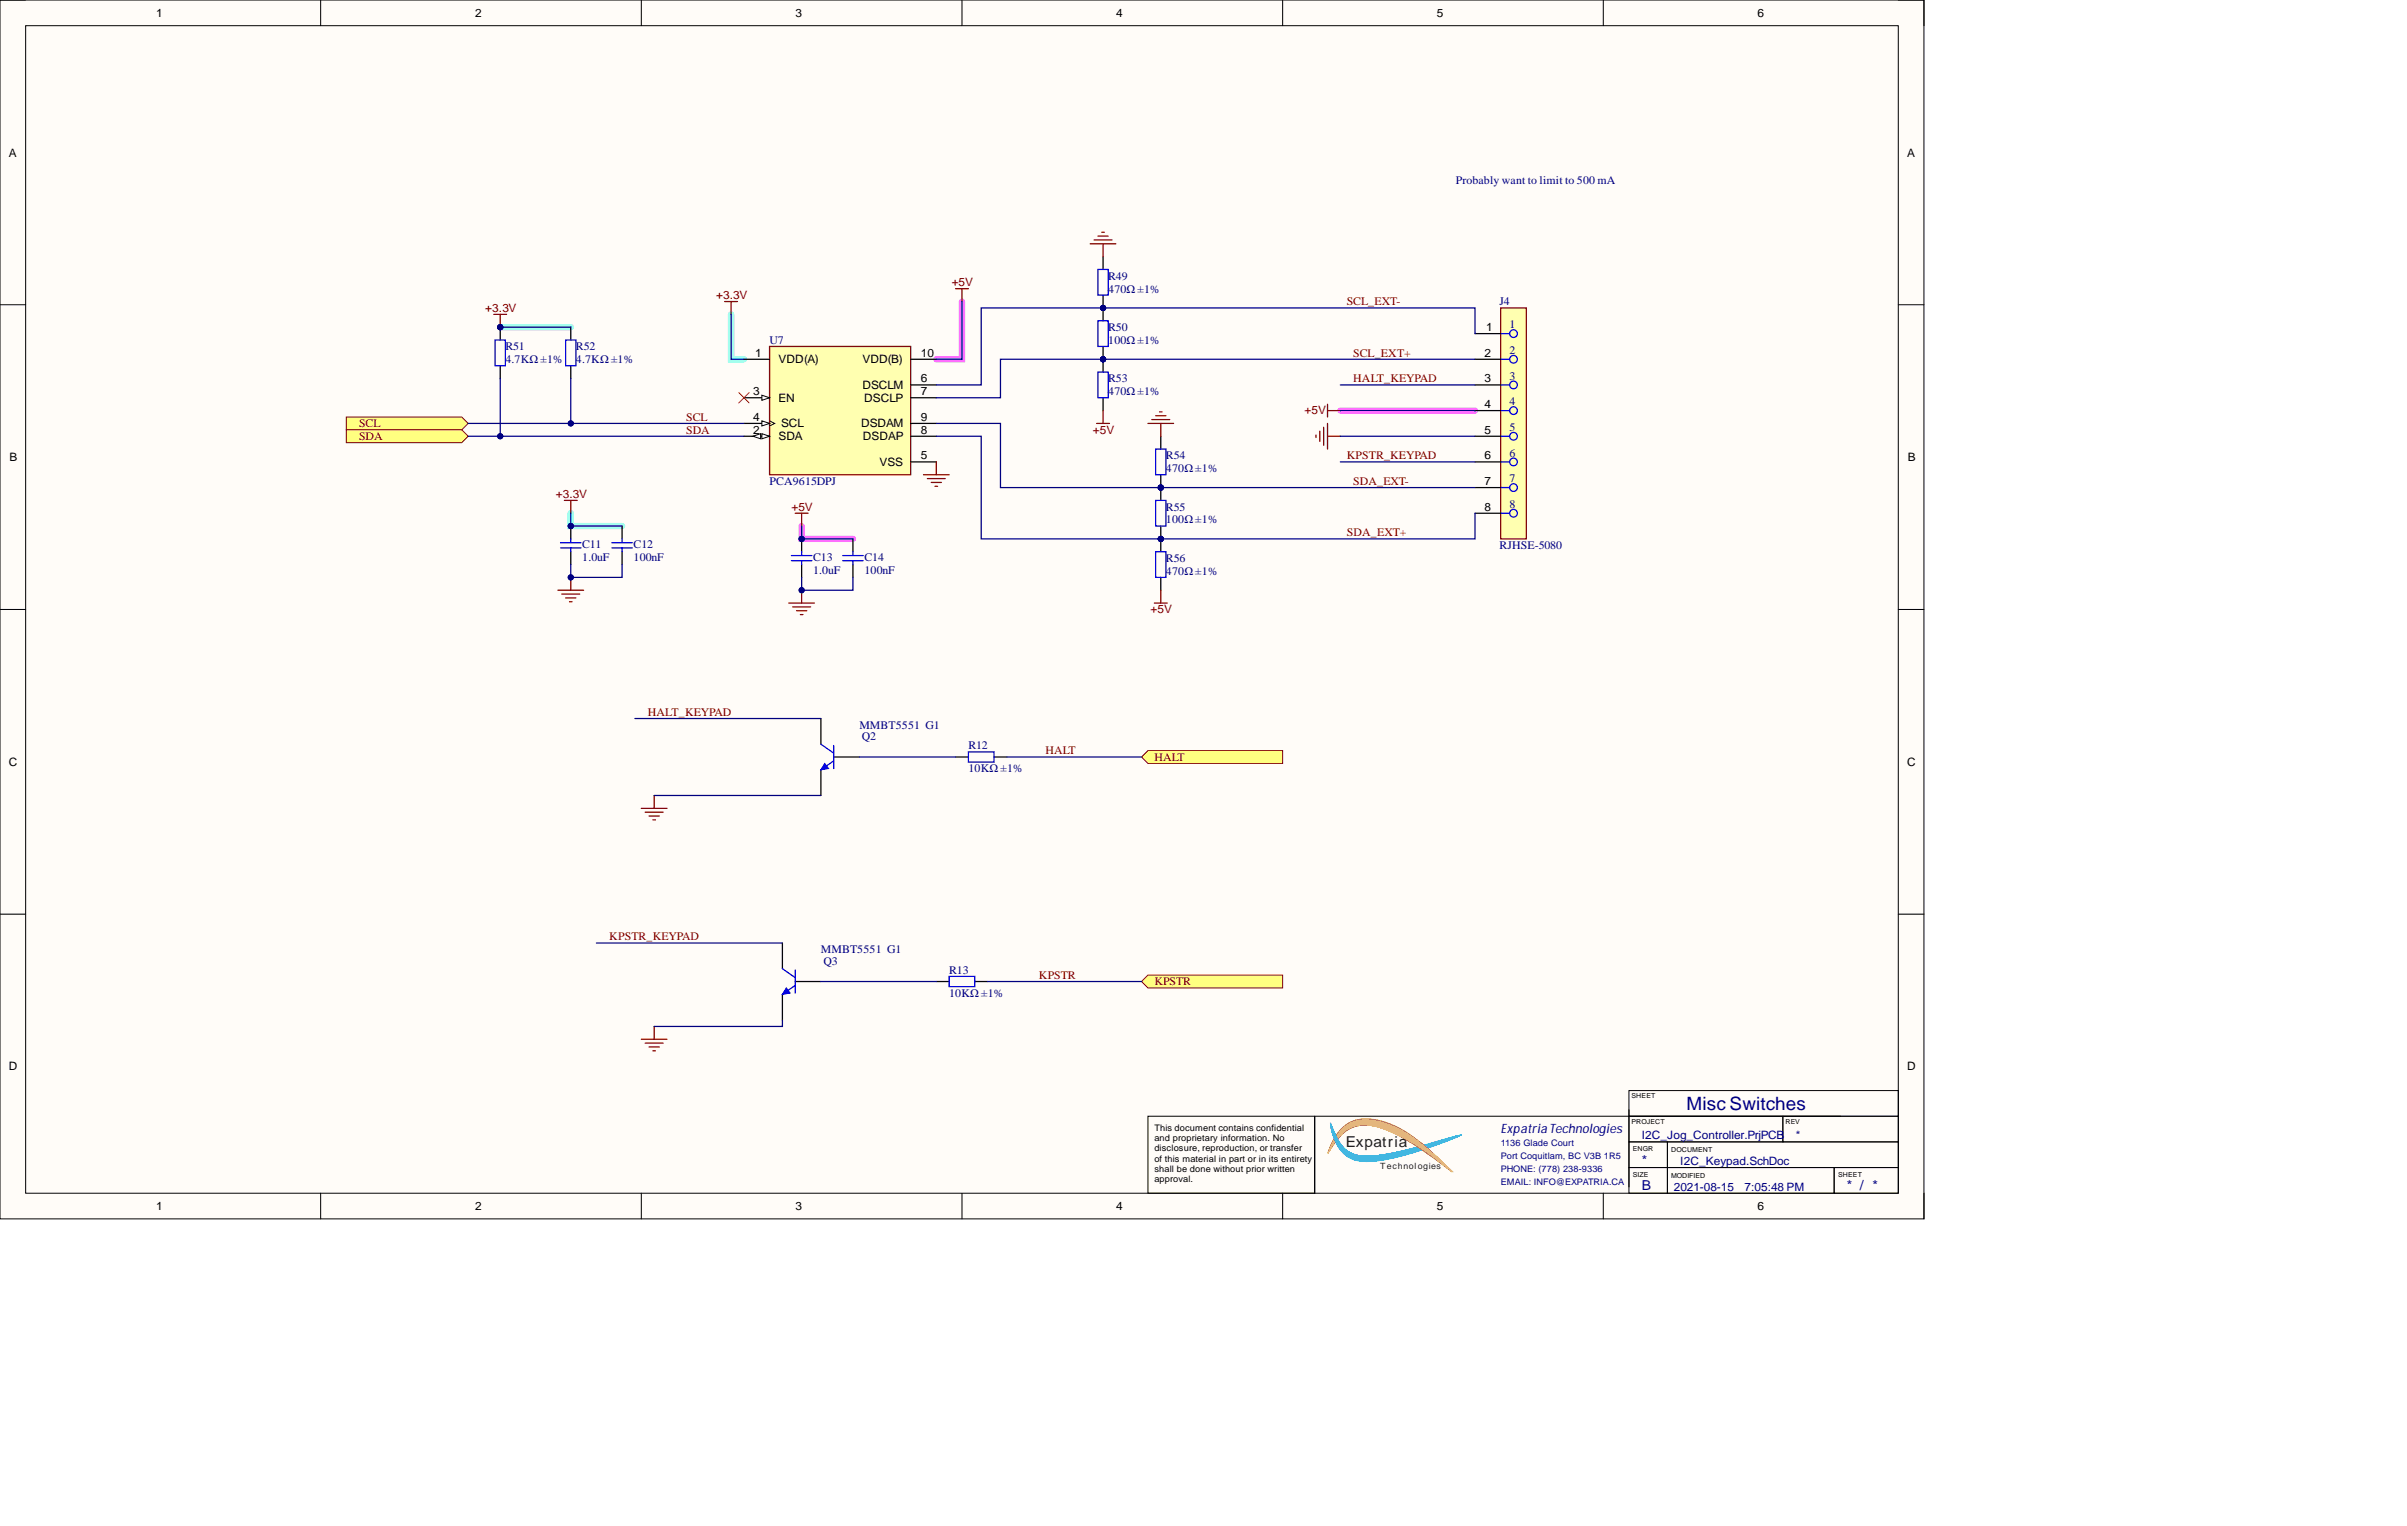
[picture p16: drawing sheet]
<svg xmlns="http://www.w3.org/2000/svg" width="476mm" height="302mm" viewBox="0 0 476 302" stroke-linecap="round" stroke-linejoin="round" font-family="sans-serif">
<defs><g id="words">
<text font-size="3.6" fill="#000080" x="333.5" y="219.4">Misc Switches</text>
<text font-size="3" fill="#221f20" x="266.1" y="226.8">Expatria</text>
<g font-size="2.7" fill="#000080">
<text x="324.6" y="230.2">*</text>
<text x="324.6" y="235.3">B</text>
<text x="365.2" y="235.3">* / *</text>
</g>
<text font-size="2.6" fill="#000080" x="296.7" y="223.9">Expatria Technologies</text>
<g font-size="2.3">
<text x="30.9" y="3.3">1</text>
<text x="93.9" y="3.3">2</text>
<text x="157.3" y="3.3">3</text>
<text x="220.7" y="3.3">4</text>
<text x="284.1" y="3.3">5</text>
<text x="347.5" y="3.3">6</text>
<text x="1.8" y="30.9">A</text>
<text x="377.1" y="30.9">A</text>
<text x="293.8" y="65.4">1</text>
<text x="149.3" y="70.5">1</text>
<text x="153.9" y="71.8">VDD(A)</text>
<text x="170.5" y="71.8">VDD(B)</text>
<text x="182.1" y="70.5">10</text>
<text x="293.5" y="70.5">2</text>
<text x="170.5" y="76.8">DSCLM</text>
<text x="182.1" y="75.6">6</text>
<text x="293.5" y="75.6">3</text>
<text x="148.9" y="78.1">3</text>
<text x="148.9" y="83.2">4</text>
<text x="153.9" y="79.4">EN</text>
<text x="170.8" y="79.4">DSCLP</text>
<text x="182.1" y="78.1">7</text>
<text x="182.1" y="83.2">9</text>
<text x="293.5" y="80.6">4</text>
<text x="148.9" y="85.7">2</text>
<text x="153.9" y="87">SDA</text>
<text x="154.4" y="84.5">SCL</text>
<text x="170.2" y="84.5">DSDAM</text>
<text x="170.6" y="87">DSDAP</text>
<text x="182.1" y="85.7">8</text>
<text x="293.5" y="85.7">5</text>
<text x="1.9" y="91.1">B</text>
<text x="173.9" y="92.1">VSS</text>
<text x="182.1" y="90.8">5</text>
<text x="293.5" y="90.8">6</text>
<text x="293.5" y="95.9">7</text>
<text x="377.2" y="91.1">B</text>
<text x="293.5" y="100.9">8</text>
<text x="1.8" y="151.4">C</text>
<text x="377.1" y="151.4">C</text>
<text x="1.8" y="211.6">D</text>
<text x="377.1" y="211.6">D</text>
<text x="30.9" y="239.1">1</text>
<text x="93.9" y="239.1">2</text>
<text x="157.3" y="239.1">3</text>
<text x="220.7" y="239.1">4</text>
<text x="284.1" y="239.1">5</text>
<text x="347.5" y="239.1">6</text>
</g>
<g font-size="2.3" fill="#000080">
<text x="287.8" y="36.3">Probably want to limit to 500 mA</text>
<text x="219.1" y="55.3">R49</text>
<text x="219.1" y="57.8">470Ω ±1%</text>
<text x="219.1" y="65.4">R50</text>
<text x="296.5" y="60.4">J4</text>
<text x="298.5" y="64.9">1</text>
<text x="99.9" y="69.2">R51</text>
<text x="99.9" y="71.8">4.7KΩ ±1%</text>
<text x="113.9" y="69.2">R52</text>
<text x="113.9" y="71.8">4.7KΩ ±1%</text>
<text x="152.2" y="68">U7</text>
<text x="219.1" y="68">100Ω ±1%</text>
<text x="298.5" y="70">2</text>
<text x="219.1" y="75.6">R53</text>
<text x="298.5" y="75.1">3</text>
<text x="219.1" y="78.1">470Ω ±1%</text>
<text x="298.5" y="80.1">4</text>
<text x="298.5" y="85.2">5</text>
<text x="152.2" y="95.9">PCA9615DPJ</text>
<text x="230.5" y="90.8">R54</text>
<text x="230.5" y="93.3">470Ω ±1%</text>
<text x="298.5" y="90.3">6</text>
<text x="298.5" y="95.4">7</text>
<text x="230.5" y="100.9">R55</text>
<text x="298.5" y="100.4">8</text>
<text x="230.5" y="103.5">100Ω ±1%</text>
<text x="115.1" y="108.3">C11</text>
<text x="115.1" y="110.8">1.0uF</text>
<text x="125.3" y="108.3">C12</text>
<text x="125.3" y="110.8">100nF</text>
<text x="160.8" y="110.8">C13</text>
<text x="160.8" y="113.4">1.0uF</text>
<text x="170.9" y="110.8">C14</text>
<text x="170.9" y="113.4">100nF</text>
<text x="230.5" y="111.1">R56</text>
<text x="230.5" y="113.6">470Ω ±1%</text>
<text x="296.5" y="108.5">RJHSE-5080</text>
<text x="169.9" y="144">MMBT5551 G1</text>
<text x="170.4" y="146.3">Q2</text>
<text x="191.5" y="148.1">R12</text>
<text x="191.5" y="152.7">10KΩ ±1%</text>
<text x="162.3" y="188.4">MMBT5551 G1</text>
<text x="162.8" y="190.7">Q3</text>
<text x="187.7" y="192.5">R13</text>
<text x="187.7" y="197">10KΩ ±1%</text>
<text x="324.6" y="225.2">I2C_Jog_Controller.PrjPCB</text>
<text x="355" y="225.2">*</text>
<text x="332.2" y="230.3">I2C_Keypad.SchDoc</text>
<text x="330.9" y="235.3">2021-08-15</text>
<text x="344.9" y="235.3">7:05:48 PM</text>
</g>
<g font-size="2.3" fill="#800000">
<text x="141.6" y="59.1">+3.3V</text>
<text x="188.2" y="56.6">+5V</text>
<text x="95.9" y="61.6">+3.3V</text>
<text x="266.3" y="60.4">SCL_EXT-</text>
<text x="267.5" y="70.5">SCL_EXT+</text>
<text x="267.5" y="75.6">HALT_KEYPAD</text>
<text x="135.7" y="83.2">SCL</text>
<text x="257.9" y="81.9">+5V</text>
<text x="71" y="84.5">SCL</text>
<text x="71" y="87">SDA</text>
<text x="135.7" y="85.7">SDA</text>
<text x="216.1" y="85.7">+5V</text>
<text x="266.3" y="90.8">KPSTR_KEYPAD</text>
<text x="267.5" y="95.9">SDA_EXT-</text>
<text x="109.9" y="98.4">+3.3V</text>
<text x="156.5" y="100.9">+5V</text>
<text x="266.3" y="106">SDA_EXT+</text>
<text x="227.5" y="121.2">+5V</text>
<text x="128.1" y="141.5">HALT_KEYPAD</text>
<text x="206.7" y="149.1">HALT</text>
<text x="228.2" y="150.4">HALT</text>
<text x="120.5" y="185.9">KPSTR_KEYPAD</text>
<text x="205.4" y="193.5">KPSTR</text>
<text x="228.2" y="194.8">KPSTR</text>
</g>
<g font-size="1.8">
<text x="228.2" y="223.5">This document contains confidential</text>
<text x="228.2" y="225.5">and proprietary information. No</text>
<text x="228.2" y="227.6">disclosure, reproduction, or transfer</text>
<text x="228.2" y="229.6">of this material in part or in its entirety</text>
<text x="228.2" y="231.6">shall be done without prior written</text>
<text x="228.2" y="233.7">approval.</text>
</g>
<g font-size="1.8" fill="#000080">
<text x="296.7" y="226.6">1136 Glade Court</text>
<text x="296.7" y="229.1">Port Coquitlam, BC V3B 1R5</text>
<text x="296.7" y="231.6">PHONE: (778) 238-9336</text>
<text x="296.7" y="234.2">EMAIL: INFO@EXPATRIA.CA</text>
</g>
<text font-size="1.7" fill="#221f20" x="272.9" y="231">Technologies</text>
<g font-size="1.4">
<text x="322.6" y="217.1">SHEET</text>
<text x="322.6" y="222.2">PROJECT</text>
<text x="322.8" y="227.5">ENGR</text>
<text x="330.4" y="227.7">DOCUMENT</text>
<text x="353" y="222.2">REV</text>
<text x="322.8" y="232.6">SIZE</text>
<text x="330.4" y="232.8">MODIFIED</text>
<text x="363.4" y="232.6">SHEET</text>
</g>
</g></defs>
<path d="M0 0h380.4v240.9h-380.4z" fill-rule="evenodd" fill="#fffcf8"/>
<path d="M0 0h380.4v240.9h-380.4z" fill="none" stroke="#000" stroke-width=".2"/>
<path d="M5.1 5.1h370.2v230.7h-370.2z" fill-rule="evenodd" fill="#fffcf8"/>
<g fill="none" stroke="#000" stroke-width=".2">
<path d="M0 0h5.1M5.1 5.1h370.2v230.7h-370.2zM63.4 0v5.1M126.8 0v5.1M190.2 0v5.1M253.6 0v5.1M317 0v5.1M375.3 0h5.1v5.1M0 60.2h5.1M375.3 60.2h5.1M0 120.5h5.1M375.3 120.5h5.1"/>
<path d="M0 180.7h5.1M375.3 180.7h5.1M322.1 219.4v15.2M63.4 235.8v5.1M126.8 235.8v5.1M190.2 235.8v5.1M253.6 235.8v5.1M317 235.8v5.1M380.4 235.8v5.1"/>
</g>
<path d="M190.2 59.6v11.4h-5.1M265 81.2h26.6M158.5 104v2.5h10.1" fill="none" stroke="#ff6eff" stroke-width="1.3"/>
<path d="M98.9 64.7h13.9M144.5 62.1v8.9h2.6M112.8 101.4v2.6h10.2" fill="none" stroke="#6effff" stroke-width="1.3"/>
<path d="M265.1 223.1a7.1 7.1 0 0 1 6.9-1.9 21.7 21.7 0 0 1 10.4 5.8l4.9 4.9a85.6 85.6 0 0 0-12.1-8.1 9.6 9.6 0 0 0-8-.7 12.5 12.5 0 0 0-4.6 4.9h-.1a12 12 0 0 1 2.6-4.9z" fill="#f5811e"/>
<path d="M265.1 223.1a7.5 7.5 0 0 1 7.8-1.6 24.5 24.5 0 0 1 10.3 6.3l4.2 4.1-2.8-2.1a49.2 49.2 0 0 0-11.2-6.7 7.6 7.6 0 0 0-7.8 .9 19.4 19.4 0 0 0-3 4 10.3 10.3 0 0 1 2.1-4.4z" fill="#f58423"/>
<path d="M265.2 223.1a7.4 7.4 0 0 1 7.6-1.6 23.4 23.4 0 0 1 9.9 5.9l4.7 4.4-1.7-1.2a49.6 49.6 0 0 0-12.5-7.5 7.2 7.2 0 0 0-8.4 1.7l-2.2 3.2a11 11 0 0 1 2.6-4.9z" fill="#f58729"/>
<path d="M265.2 223.1a7.3 7.3 0 0 1 7.4-1.6 22.7 22.7 0 0 1 9.9 5.6l4.9 4.7-.4-.2a50.9 50.9 0 0 0-14-8.6 7.2 7.2 0 0 0-9.3 3.2l-1.1 1.7a11.3 11.3 0 0 1 2.6-4.8z" fill="#f68a30"/>
<path d="M265.2 223.1a7.2 7.2 0 0 1 7.3-1.6 22.9 22.9 0 0 1 10.2 5.8l4.7 4.5-.4-.2a49.7 49.7 0 0 0-13.6-8.5 7.3 7.3 0 0 0-8.3 1.3l-1 1.2-1.5 2.3a11.6 11.6 0 0 1 2.6-4.8z" fill="#f68e36"/>
<path d="M265.2 223.2a7 7 0 0 1 7.1-1.7 22.3 22.3 0 0 1 10.1 5.6l2.5 2.3 2.4 2.4a57.2 57.2 0 0 0-10.8-7.3l-1.4-.7a10 10 0 0 0-7.8-.9 11.5 11.5 0 0 0-4.7 5 11.9 11.9 0 0 1 2.6-4.7z" fill="#f7913c"/>
<path d="M265.3 223.2a6.9 6.9 0 0 1 6.9-1.7 22.4 22.4 0 0 1 10.3 5.7l2.6 2.3 2.2 2.3-.3-.2a48.5 48.5 0 0 0-11.8-7.7l-.4-.2a9.7 9.7 0 0 0-7.6-.8 11.3 11.3 0 0 0-4.6 4.9 12 12 0 0 1 2.7-4.6z" fill="#f79343"/>
<path d="M265.3 223.2a6.8 6.8 0 0 1 6.8-1.7 21.3 21.3 0 0 1 10 5.4l3.1 2.7 2.1 2.1a54.6 54.6 0 0 0-10.4-7l-2.4-1.1a10.2 10.2 0 0 0-6.8-.9 9.8 9.8 0 0 0-5 5.1 11.4 11.4 0 0 1 2.6-4.6z" fill="#f7974a"/>
<path d="M265.3 223.2a7 7 0 0 1 7.1-1.6 21.8 21.8 0 0 1 9.8 5.5l2.8 2.4 2.3 2.3-.1-.1a57.3 57.3 0 0 0-10.1-7l-2.9-1.3a9.3 9.3 0 0 0-7.1-.5 10.4 10.4 0 0 0-4.5 4.9l.1-.3a12.5 12.5 0 0 1 2.6-4.3z" fill="#f89a50"/>
<path d="M265.4 223.2a6.9 6.9 0 0 1 6.9-1.6 21 21 0 0 1 9.4 5.1l3.5 2.9 2.1 2.1a59 59 0 0 0-9.9-6.9l-3.5-1.5a9 9 0 0 0-6.9-.4 10.4 10.4 0 0 0-4.4 4.9 12 12 0 0 1 2.8-4.6z" fill="#f89d56"/>
<path d="M265.4 223.2a6.9 6.9 0 0 1 6.7-1.6 21.4 21.4 0 0 1 10 5.4l3.2 2.8 2 1.9a60.5 60.5 0 0 0-9.6-6.8l-3.9-1.7a9.2 9.2 0 0 0-6.4-.5 9.9 9.9 0 0 0-4.8 5.2l.1-.2a12.6 12.6 0 0 1 2.7-4.5z" fill="#f8a05d"/>
<path d="M265.4 223.2a6.8 6.8 0 0 1 6.6-1.6 20.6 20.6 0 0 1 9.6 5l3.3 2.8 2.4 2.3-.2-.2a55.6 55.6 0 0 0-9.7-6.9l-3.9-1.5a8.9 8.9 0 0 0-6.2-.4 10 10 0 0 0-4.7 5.2l.1-.2a12.8 12.8 0 0 1 2.7-4.5z" fill="#f9a363"/>
<path d="M265.5 223.2a7.2 7.2 0 0 1 7.4-1.4 20.9 20.9 0 0 1 8.7 4.9l4 3.4 1.7 1.6a67.3 67.3 0 0 0-9.6-7 19.7 19.7 0 0 0-8.6-2.4 7.4 7.4 0 0 0-5.8 4.4l-.7 1.2 .1-.3a12.7 12.7 0 0 1 2.8-4.4z" fill="#f9a769"/>
<path d="M265.2 223.5a7.1 7.1 0 0 1 7.5-1.7 20.9 20.9 0 0 1 9 5l3.6 3 2 1.9a82.4 82.4 0 0 0-9.4-6.9 19.8 19.8 0 0 0-9-2.6 7.3 7.3 0 0 0-5.6 4.4l-.7 1.3 .1-.3a13.4 13.4 0 0 1 2.5-4.1z" fill="#f9aa6f"/>
<path d="M265.2 223.5a7 7 0 0 1 7.4-1.7 20.9 20.9 0 0 1 9.2 5.1l4.1 3.5 1.4 1.3a91 91 0 0 0-9.2-6.9 18.9 18.9 0 0 0-9.4-2.6 7.5 7.5 0 0 0-5.4 4.4l-.7 1.3 .1-.3a13.3 13.3 0 0 1 2.5-4.1z" fill="#f9ad74"/>
<path d="M265.2 223.5a7.1 7.1 0 0 1 7.7-1.6l.6 .2a21.4 21.4 0 0 1 8.3 4.8l3.8 3.2 1.7 1.6a89.1 89.1 0 0 0-9.5-7.1 17.6 17.6 0 0 0-9.2-2.4 7.9 7.9 0 0 0-5.6 4.8l-.4 .9 .1-.4a13.6 13.6 0 0 1 2.5-4z" fill="#fab07a"/>
<path d="M265.3 223.5a7.1 7.1 0 0 1 7.5-1.6 19.8 19.8 0 0 1 8.3 4.5l6.2 5.3a91.6 91.6 0 0 0-9.7-7.3 17.3 17.3 0 0 0-9.1-2.2 8 8 0 0 0-5.5 4.8l-.4 .9 .1-.4a13.8 13.8 0 0 1 2.6-4z" fill="#fab480"/>
<path d="M265.3 223.5a7 7 0 0 1 7.3-1.6 20.6 20.6 0 0 1 9.1 5l5.6 4.8a90.6 90.6 0 0 0-10-7.5 16.1 16.1 0 0 0-9-2.1 8.2 8.2 0 0 0-5.3 4.9l-.4 .9 .2-.4a13.5 13.5 0 0 1 2.5-4z" fill="#fab785"/>
<path d="M265.3 223.5a7.1 7.1 0 0 1 7.8-1.4 21 21 0 0 1 8.6 4.9l5.6 4.7a109.8 109.8 0 0 0-9.7-7.5 16.4 16.4 0 0 0-9-2.2 8.2 8.2 0 0 0-5.6 5l-.5 .9 .7-1.2a11.8 11.8 0 0 1 2.1-3.2z" fill="#fbbb8c"/>
<path d="M265.4 223.5a7 7 0 0 1 7.5-1.5 21 21 0 0 1 8.9 5l5.5 4.6a107.9 107.9 0 0 0-9.9-7.6 15.8 15.8 0 0 0-8.5-2.1 7.8 7.8 0 0 0-5.6 4.6l-.8 1.4 .7-1.3a11.6 11.6 0 0 1 2.2-3.1z" fill="#fbbe92"/>
<path d="M265.1 223.8a6.9 6.9 0 0 1 7.7-1.8 19.5 19.5 0 0 1 8.3 4.5l6.2 5.1a107.1 107.1 0 0 0-10.2-7.8 16.1 16.1 0 0 0-8-2 7.9 7.9 0 0 0-5.8 4.7l-.8 1.4 1.4-2.6z" fill="#fbc198"/>
<path d="M263 221.9h.1a19 19 0 0 0 2.7 4.9 7.2 7.2 0 0 0 6.2 1.6 117.9 117.9 0 0 0 15.6-3.9l1.4-.2a64.4 64.4 0 0 1-16.9 5.3 7.4 7.4 0 0 1-6.7-1.8 10.4 10.4 0 0 1-2.4-5.9z" fill="#0094d9"/>
<path d="M263 222a.97 .97 0 0 1 .5 .9 8.3 8.3 0 0 0 3.9 5.1 15.5 15.5 0 0 0 8.6-.3l4.6-1.2 7.1-2 1.3-.2a61.2 61.2 0 0 1-17.8 5.3 6.5 6.5 0 0 1-7.6-4.8l-.5-1.9z" fill="#0096da"/>
<path d="M263.1 222l.2 .5a9.8 9.8 0 0 0 3.5 5.2 11.9 11.9 0 0 0 7.9 .3l5.1-1.2 7.9-2.3 1.3-.2a60.3 60.3 0 0 1-17.9 5.3 6.6 6.6 0 0 1-7.6-5.2l-.4-1.5z" fill="#0099db"/>
<path d="M263.1 222l.2 .5a9.8 9.8 0 0 0 3.4 5.2 11.4 11.4 0 0 0 7.6 .3l5.7-1.2 7.7-2.3 1.3-.2a62.8 62.8 0 0 1-17.4 5.2 6.7 6.7 0 0 1-6.7-2.4 10.2 10.2 0 0 1-1.8-5.1z" fill="#009bdc"/>
<path d="M263.1 222l.2 .5a8.6 8.6 0 0 0 3.9 5.4 13.2 13.2 0 0 0 7.7 0l4.8-1 7.2-2.1 2.1-.5a61.5 61.5 0 0 1-17.6 5.2 6.6 6.6 0 0 1-6.2-2 10.1 10.1 0 0 1-2.1-5.5z" fill="#009ddb"/>
<path d="M263.1 222l.2 .5a8.6 8.6 0 0 0 3.8 5.4 12.6 12.6 0 0 0 7.4 .1 106.9 106.9 0 0 0 13.9-3.6l.6-.1a61.2 61.2 0 0 1-17.8 5.1 6.5 6.5 0 0 1-7.6-4.9l-.4-1.4z" fill="#00a0dd"/>
<path d="M263.1 222.1l.3 .7a8.3 8.3 0 0 0 3.6 5 11.9 11.9 0 0 0 7.2 .3 94.1 94.1 0 0 0 14.2-3.7l.5-.1a62.5 62.5 0 0 1-17.4 5.1 6.5 6.5 0 0 1-6.6-2.3 10.6 10.6 0 0 1-1.8-5z" fill="#00a2dd"/>
<path d="M263.1 222.1l.3 .7a8.3 8.3 0 0 0 3.5 5 11.5 11.5 0 0 0 6.9 .3 81.6 81.6 0 0 0 14.1-3.6l1-.2-4.4 1.8a44.9 44.9 0 0 1-14.9 3.3 6.4 6.4 0 0 1-6-4.9z" fill="#00a4de"/>
<path d="M263.1 222.1l.3 .7a8.3 8.3 0 0 0 3.4 5 11 11 0 0 0 6.8 .4 76 76 0 0 0 14.4-3.7l.9-.2-3.7 1.5a51 51 0 0 1-14.6 3.6 6.3 6.3 0 0 1-6.9-4.9z" fill="#00a7df"/>
<path d="M263.1 222.1l.3 .7a7.9 7.9 0 0 0 3.8 5.2 12.5 12.5 0 0 0 6.6 .2 77.6 77.6 0 0 0 14.2-3.7l.9-.2-3.5 1.5a50.7 50.7 0 0 1-14.9 3.5 6.3 6.3 0 0 1-6.8-4.7z" fill="#00aadf"/>
<path d="M263.1 222l.3 .9a7.9 7.9 0 0 0 3.7 5 11.9 11.9 0 0 0 6.3 .4 74 74 0 0 0 14.6-3.8l.9-.2-3.3 1.4a51.9 51.9 0 0 1-14.9 3.6 6.3 6.3 0 0 1-7-4.7z" fill="#02ace1"/>
<path d="M263.1 222l.3 .9a8 8 0 0 0 3.6 5 11 11 0 0 0 6 .4 71.5 71.5 0 0 0 15-3.8l.9-.2-2.4 1a57.2 57.2 0 0 1-15.6 4 6.3 6.3 0 0 1-7.1-4.7z" fill="#0aafe1"/>
<path d="M263.1 222l.3 .9a8 8 0 0 0 3.5 5 10.2 10.2 0 0 0 5.8 .5 61.6 61.6 0 0 0 14.6-3.7l1.6-.4-2.1 .9a64.2 64.2 0 0 1-15.1 4h-.5a6.7 6.7 0 0 1-5.5-1.5 10.5 10.5 0 0 1-2.6-5.7z" fill="#15b2e2"/>
<path d="M263.1 222l.5 1.4a6.7 6.7 0 0 0 4.5 5 26.4 26.4 0 0 0 10.2-.9l10.6-3.2-2.7 1.1a60.6 60.6 0 0 1-14.7 3.8 6.9 6.9 0 0 1-6.1-1.8 11.4 11.4 0 0 1-2.3-5.4z" fill="#2db5e3"/>
<path d="M263.1 222l.3 .9a7.6 7.6 0 0 0 4.1 5.3 13.3 13.3 0 0 0 5.6 .3 68.3 68.3 0 0 0 14.3-3.8l1.5-.4-2.5 1a60.5 60.5 0 0 1-15.1 3.9 6.7 6.7 0 0 1-5.9-1.8 11.7 11.7 0 0 1-2.3-5.4z" fill="#3cb8e4"/>
<path d="M263.1 222l.3 .9a7.7 7.7 0 0 0 3.9 5.3 14.7 14.7 0 0 0 6.5 .3 92.9 92.9 0 0 0 14.9-4.1l.2-.1-2.3 .9a63.7 63.7 0 0 1-14.9 4h-.6a6.5 6.5 0 0 1-7.4-5z" fill="#49bbe6"/>
<path d="M263 222l.4 .9a7.8 7.8 0 0 0 3.8 5.3 13.5 13.5 0 0 0 6.8 .3 95.5 95.5 0 0 0 14.7-4.1l.2-.1-2.6 1a62.7 62.7 0 0 1-14.8 3.9 6.6 6.6 0 0 1-6.4-2.3 13.1 13.1 0 0 1-2.1-4.9z" fill="#52bee6"/>
<path d="M263 221.9l.4 1a7.9 7.9 0 0 0 3.7 5.2 12.4 12.4 0 0 0 7.2 .4 122.5 122.5 0 0 0 14.6-4.2l-2.4 .9a63 63 0 0 1-15.2 4 6.5 6.5 0 0 1-7.5-4.9z" fill="#5cc1e8"/>
<path d="M263 221.9l.4 1a8.1 8.1 0 0 0 3.5 5.2 10.3 10.3 0 0 0 6.4 .6 88.7 88.7 0 0 0 15-4.2l.6-.2-2.2 .8a72.3 72.3 0 0 1-14.6 4 7.3 7.3 0 0 1-6.3-1.5 11.1 11.1 0 0 1-2.8-5.7z" fill="#65c4e8"/>
<path d="M263 221.9l.4 1a8 8 0 0 0 3.8 5.4 10.3 10.3 0 0 0 6.4 .4 106.1 106.1 0 0 0 15.2-4.4h.1l-2 .7a73.4 73.4 0 0 1-15 4.1 6.8 6.8 0 0 1-6.1-1.5 11.2 11.2 0 0 1-2.8-5.7z" fill="#6dc7e9"/>
<path d="M263 221.9l.5 1.6a7.1 7.1 0 0 0 5.8 5.6 35.9 35.9 0 0 0 12.7-2.5l6.9-2.3-1.3 .5a95.4 95.4 0 0 1-14.5 4.1l-.7 .1a7.7 7.7 0 0 1-5.5-.6 8.5 8.5 0 0 1-3.6-5.5z" fill="#74cbea"/>
<path d="M280 225.8l1.2 .2 1.8 1.6 .3 .6h-1l-2.1-1.4-.2-.5v-.5v2.2z" fill="#f5811e"/>
<path d="M280 225.8a1.56 1.56 0 0 1 1.7 .7l1.5 1.3 .1 .4a3.4 3.4 0 0 1-2.6-1.2l-.7-.6v-.6v2.2z" fill="#f58423"/>
<path d="M280 225.8h.9l2.4 2.1v.3a2.25 2.25 0 0 1-2-.8l-1.3-.9v-.7v2.2z" fill="#f58729"/>
<path d="M280 225.8l.9 .1 2 1.6 .4 .6a1.15 1.15 0 0 1-1.3-.2l-1.9-1.3-.1-.8v2.1z" fill="#f68a30"/>
<path d="M280 225.8h.8l2.3 1.9 .2 .5a2.45 2.45 0 0 1-2-.9l-1.3-.9v-.6v2.1z" fill="#f68e36"/>
<path d="M280 225.8l.9 .1 2.4 2v.3h-.7l-2.5-1.7-.1-.7v2.1z" fill="#f7913c"/>
<path d="M280 225.8l.9 .2 2.1 1.7 .3 .5-.8-.1-2.2-1.5-.3-.3v-.5v2z" fill="#f79343"/>
<path d="M280 225.8a2.68 2.68 0 0 1 2.1 1.1l1 .9 .2 .4h-.5l-2.7-1.8-.1-.6v2z" fill="#f7974a"/>
<path d="M280 225.8a3.2 3.2 0 0 1 2.2 1.3l1.1 .9v.2l-.7-.1-2.3-1.6-.3-.3v-.4v2z" fill="#f89a50"/>
<path d="M280 225.8a3.7 3.7 0 0 1 2.3 1.4l1 1a2.85 2.85 0 0 1-1.9-1.1l-1.4-1v-.3v2z" fill="#f89d56"/>
<path d="M280 225.8a3.2 3.2 0 0 1 2.1 1.2l1.2 1.2a4.2 4.2 0 0 1-2.2-1.2l-1-.8-.1-.4v2.1z" fill="#f8a05d"/>
<path d="M280 225.8a3.8 3.8 0 0 1 2.2 1.3l1.1 1.1-.6-.1-2.3-1.7-.4-.4v-.2v2.1z" fill="#f9a363"/>
<path d="M280 225.8h.4l.6 .4 2.3 2a3.4 3.4 0 0 1-2-1.2l-1.1-.8-.2-.4v2.1z" fill="#f9a769"/>
<path d="M280 225.8h.4l.6 .5 2.3 1.9a5 5 0 0 1-2.1-1.3l-1.2-.9v-.2v2.1z" fill="#f9aa6f"/>
<path d="M280 225.8h.4l2.9 2.4h-.4l-2.6-2-.3-.4v2.1z" fill="#f9ad74"/>
<path d="M280 225.8h.4l2.9 2.4-.5-.1-2.8-2.3v2.1z" fill="#fab07a"/>
<path d="M280 225.8l.4 .1 2.9 2.3-.6-.2-2.7-2.2v2.1z" fill="#fab480"/>
<path d="M280 225.8l.4 .1 2.9 2.3-.7-.3-2.6-2.1v2.1z" fill="#fab785"/>
<path d="M280 225.8l.4 .1 2.9 2.3-.4-.1-2.9-2.3v2.1z" fill="#fbbb8c"/>
<path d="M280 225.8l.4 .1 2.9 2.3-.4-.2-2.9-2.2v2.1z" fill="#fbbe92"/>
<path d="M280 225.8l3.3 2.4-.5-.3-2.8-2.1v2.1z" fill="#fbc198"/>
<path d="M322.1 215.6h53.2v5h-53.2zM227 220.6h32.9v15.2h-32.9zM322.1 230.8h7.6v5h-7.6zM322.1 225.7h7.6v5.1h-7.6zM322.1 220.6h30.4v5.1h-30.4zM329.7 230.8h32.9v5h-32.9zM329.7 225.7h45.6v5.1h-45.6zM352.5 220.6h22.8v5.1h-22.8zM362.6 230.8h12.7v5h-12.7zM363.9 220.6h-104v15.2" fill="none" stroke="#000" stroke-width=".2"/>
<path d="M152.2 68.5h27.9v25.3h-27.9z" fill-rule="evenodd" fill="#ffffb0"/>
<path d="M152.2 68.5h27.9v25.3h-27.9z" fill="none" stroke="#800000" stroke-width=".25"/>
<path d="M147.1 71h5.1M147.1 78.6h5.1M180.1 71h5M180.1 76.1h5M180.1 78.6h5M180.1 83.7h5M180.1 86.2h5" fill="none" stroke="#000" stroke-width=".25"/>
<path d="M150.6 78.1l1.6 .5-1.6 .5z" fill="#f8fcff"/>
<path d="M150.6 78.1l1.6 .5-1.6 .5z" fill="none" stroke="#000" stroke-width=".2"/>
<path d="M147.1 83.7h5.1" fill="none" stroke="#000" stroke-width=".25"/>
<path d="M150.6 83.2l1.6 .5-1.6 .5z" fill="#f8fcff"/>
<path d="M150.6 83.2l1.6 .5-1.6 .5zM152.2 83.2l1 .5-1 .5" fill="none" stroke="#000" stroke-width=".2"/>
<path d="M147.1 86.2h5.1" fill="none" stroke="#000" stroke-width=".25"/>
<path d="M150.6 85.7l1.6 .5-1.6 .5z" fill="#f8fcff"/>
<path d="M150.6 85.7l1.6 .5-1.6 .5z" fill="none" stroke="#000" stroke-width=".2"/>
<path d="M148.9 86.2l1.5-.5v1z" fill="#f8fcff"/>
<path d="M148.9 86.2l1.5-.5v1z" fill="none" stroke="#000" stroke-width=".2"/>
<path d="M112.8 64.7v2.5M112.8 72.3v2.5M180.1 91.3h5" fill="none" stroke="#000" stroke-width=".25"/>
<g fill="none" stroke="#800000" stroke-width=".25">
<path d="M143.3 59.6h2.5M144.5 59.6v2.5M188.9 57.1h2.6M190.2 57.1v2.5M262.5 79.9v2.5M182.6 93.8h5.1M183.3 94.6h3.6M184.1 95.4h2M184.9 96.1h.5M185.1 91.3v2.5M260.2 86v.5M260.9 85.2v2"/>
<path d="M261.7 84.5v3.5M262.5 83.7v5.1M262.5 81.2h2.5M262.5 86.2h2.5"/>
</g>
<path d="M111.8 67.2h2.1v5.1h-2.1z" fill="none" stroke="#00f" stroke-width=".25"/>
<circle cx="98.9" cy="64.7" r=".51" fill="#000080"/>
<circle cx="98.9" cy="64.7" r=".51" fill="none" stroke="#000080" stroke-width=".2"/>
<path d="M98.9 64.7v2.5" fill="none" stroke="#000" stroke-width=".25"/>
<circle cx="98.9" cy="64.7" r=".51" fill="#000080"/>
<circle cx="98.9" cy="64.7" r=".51" fill="none" stroke="#000080" stroke-width=".2"/>
<path d="M98.9 72.3v2.5" fill="none" stroke="#000" stroke-width=".25"/>
<path d="M97.9 67.2h2v5.1h-2z" fill="none" stroke="#00f" stroke-width=".25"/>
<path d="M97.6 62.1h2.6M98.9 62.1v2.6" fill="none" stroke="#800000" stroke-width=".25"/>
<circle cx="98.9" cy="64.7" r=".51" fill="#000080"/>
<circle cx="98.9" cy="64.7" r=".51" fill="none" stroke="#000080" stroke-width=".2"/>
<path d="M68.5 82.4h22.8l1.3 1.3-1.3 1.3h-22.8z" fill-rule="evenodd" fill="#ffff80"/>
<path d="M68.5 82.4h22.8l1.3 1.3-1.3 1.3h-22.8z" fill="none" stroke="#800000" stroke-width=".2"/>
<path d="M68.5 85h22.8l1.3 1.2-1.3 1.3h-22.8z" fill-rule="evenodd" fill="#ffff80"/>
<path d="M68.5 85h22.8l1.3 1.2-1.3 1.3h-22.8z" fill="none" stroke="#800000" stroke-width=".2"/>
<circle cx="112.8" cy="104" r=".51" fill="#000080"/>
<circle cx="112.8" cy="104" r=".51" fill="none" stroke="#000080" stroke-width=".2"/>
<path d="M112.8 104v2.5M112.8 109.1v2.5" fill="none" stroke="#000" stroke-width=".25"/>
<circle cx="112.8" cy="104" r=".51" fill="#000080"/>
<circle cx="112.8" cy="104" r=".51" fill="none" stroke="#000080" stroke-width=".2"/>
<path d="M110.8 107.3h4.1M110.8 108.3h4.1M112.8 106.5v.8M112.8 108.3v.8M121 107.3h4M121 108.3h4M123 106.5v.8M123 108.3v.8" fill="none" stroke="#00f" stroke-width=".25"/>
<path d="M123 104v2.5M123 109.1v2.5" fill="none" stroke="#000" stroke-width=".25"/>
<path d="M111.6 98.9h2.5M112.8 98.9v2.5M110.3 116.7h5.1M111.1 117.4h3.5M111.8 118.2h2.1M112.6 118.9h.5M112.8 114.1v2.6" fill="none" stroke="#800000" stroke-width=".25"/>
<circle cx="112.8" cy="114.1" r=".51" fill="#000080"/>
<circle cx="112.8" cy="114.1" r=".51" fill="none" stroke="#000080" stroke-width=".2"/>
<circle cx="158.5" cy="106.5" r=".51" fill="#000080"/>
<circle cx="158.5" cy="106.5" r=".51" fill="none" stroke="#000080" stroke-width=".2"/>
<path d="M158.5 106.5v2.6M158.5 111.6v2.5" fill="none" stroke="#000" stroke-width=".25"/>
<circle cx="158.5" cy="106.5" r=".51" fill="#000080"/>
<circle cx="158.5" cy="106.5" r=".51" fill="none" stroke="#000080" stroke-width=".2"/>
<path d="M156.5 109.8h4M156.5 110.8h4M158.5 109.1v.7M158.5 110.8v.8M166.6 109.8h4.1M166.6 110.8h4.1M168.6 109.1v.7M168.6 110.8v.8" fill="none" stroke="#00f" stroke-width=".25"/>
<path d="M168.6 106.5v2.6M168.6 111.6v2.5" fill="none" stroke="#000" stroke-width=".25"/>
<path d="M156 119.2h5M156.7 120h3.6M158.5 116.7v2.5M157.5 120.7h2M158.2 121.5h.5" fill="none" stroke="#800000" stroke-width=".25"/>
<circle cx="158.5" cy="116.7" r=".51" fill="#000080"/>
<circle cx="158.5" cy="116.7" r=".51" fill="none" stroke="#000080" stroke-width=".2"/>
<path d="M157.2 101.4h2.6M158.5 101.4v2.6" fill="none" stroke="#800000" stroke-width=".25"/>
<path d="M146.1 77.6l2 2M148.1 77.6l-2 2" fill="none" stroke="#f00" stroke-width=".2"/>
<path d="M227 148.4h26.6v2.5h-26.6l-1.3-1.3z" fill-rule="evenodd" fill="#ffff80"/>
<path d="M227 148.4h26.6v2.5h-26.6l-1.3-1.3z" fill="none" stroke="#800000" stroke-width=".2"/>
<path d="M225.7 194l1.3-1.3h26.6v2.6h-26.6z" fill-rule="evenodd" fill="#ffff80"/>
<path d="M225.7 194l1.3-1.3h26.6v2.6h-26.6z" fill="none" stroke="#800000" stroke-width=".2"/>
<circle cx="218.1" cy="60.9" r=".51" fill="#000080"/>
<circle cx="218.1" cy="60.9" r=".51" fill="none" stroke="#000080" stroke-width=".2"/>
<path d="M218.1 50.7v2.6M218.1 58.3v2.6" fill="none" stroke="#000" stroke-width=".25"/>
<circle cx="218.1" cy="60.9" r=".51" fill="#000080"/>
<circle cx="218.1" cy="60.9" r=".51" fill="none" stroke="#000080" stroke-width=".2"/>
<path d="M217.1 53.3h2v5h-2z" fill="none" stroke="#00f" stroke-width=".25"/>
<circle cx="218.1" cy="60.9" r=".51" fill="#000080"/>
<circle cx="218.1" cy="60.9" r=".51" fill="none" stroke="#000080" stroke-width=".2"/>
<circle cx="218.1" cy="71" r=".51" fill="#000080"/>
<circle cx="218.1" cy="71" r=".51" fill="none" stroke="#000080" stroke-width=".2"/>
<path d="M218.1 60.9v2.5" fill="none" stroke="#000" stroke-width=".25"/>
<circle cx="218.1" cy="60.9" r=".51" fill="#000080"/>
<circle cx="218.1" cy="60.9" r=".51" fill="none" stroke="#000080" stroke-width=".2"/>
<path d="M218.1 68.5v2.5" fill="none" stroke="#000" stroke-width=".25"/>
<circle cx="218.1" cy="71" r=".51" fill="#000080"/>
<circle cx="218.1" cy="71" r=".51" fill="none" stroke="#000080" stroke-width=".2"/>
<path d="M217.1 63.4h2v5.1h-2z" fill="none" stroke="#00f" stroke-width=".25"/>
<circle cx="218.1" cy="71" r=".51" fill="#000080"/>
<circle cx="218.1" cy="71" r=".51" fill="none" stroke="#000080" stroke-width=".2"/>
<path d="M218.1 71v2.5" fill="none" stroke="#000" stroke-width=".25"/>
<circle cx="218.1" cy="71" r=".51" fill="#000080"/>
<circle cx="218.1" cy="71" r=".51" fill="none" stroke="#000080" stroke-width=".2"/>
<path d="M218.1 78.6v2.6" fill="none" stroke="#000" stroke-width=".25"/>
<path d="M217.1 73.5h2v5.1h-2z" fill="none" stroke="#00f" stroke-width=".25"/>
<circle cx="229.5" cy="96.4" r=".51" fill="#000080"/>
<circle cx="229.5" cy="96.4" r=".51" fill="none" stroke="#000080" stroke-width=".2"/>
<circle cx="229.5" cy="106.5" r=".51" fill="#000080"/>
<circle cx="229.5" cy="106.5" r=".51" fill="none" stroke="#000080" stroke-width=".2"/>
<path d="M229.5 96.4v2.5" fill="none" stroke="#000" stroke-width=".25"/>
<circle cx="229.5" cy="96.4" r=".51" fill="#000080"/>
<circle cx="229.5" cy="96.4" r=".51" fill="none" stroke="#000080" stroke-width=".2"/>
<path d="M229.5 104v2.5" fill="none" stroke="#000" stroke-width=".25"/>
<circle cx="229.5" cy="106.5" r=".51" fill="#000080"/>
<circle cx="229.5" cy="106.5" r=".51" fill="none" stroke="#000080" stroke-width=".2"/>
<path d="M228.5 98.9h2v5.1h-2z" fill="none" stroke="#00f" stroke-width=".25"/>
<circle cx="229.5" cy="96.4" r=".51" fill="#000080"/>
<circle cx="229.5" cy="96.4" r=".51" fill="none" stroke="#000080" stroke-width=".2"/>
<path d="M229.5 86.2v2.6M229.5 93.8v2.6" fill="none" stroke="#000" stroke-width=".25"/>
<circle cx="229.5" cy="96.4" r=".51" fill="#000080"/>
<circle cx="229.5" cy="96.4" r=".51" fill="none" stroke="#000080" stroke-width=".2"/>
<path d="M228.5 88.8h2v5h-2z" fill="none" stroke="#00f" stroke-width=".25"/>
<circle cx="229.5" cy="106.5" r=".51" fill="#000080"/>
<circle cx="229.5" cy="106.5" r=".51" fill="none" stroke="#000080" stroke-width=".2"/>
<path d="M229.5 106.5v2.6" fill="none" stroke="#000" stroke-width=".25"/>
<circle cx="229.5" cy="106.5" r=".51" fill="#000080"/>
<circle cx="229.5" cy="106.5" r=".51" fill="none" stroke="#000080" stroke-width=".2"/>
<path d="M229.5 114.1v2.6M188.9 149.6h2.6M196.5 149.6h2.6M185.1 194h2.6M192.7 194h2.6" fill="none" stroke="#000" stroke-width=".25"/>
<path d="M228.5 109.1h2v5h-2zM191.5 148.6h5v2h-5zM187.7 193h5v2h-5z" fill="none" stroke="#00f" stroke-width=".25"/>
<g fill="none" stroke="#800000" stroke-width=".25">
<path d="M215.6 48.2h5M216.3 47.4h3.6M217.1 46.7h2M217.8 45.9h.5M218.1 48.2v2.5M216.8 83.7h2.6M218.1 81.2v2.5M227 83.7h5M227.7 82.9h3.6M228.5 82.2h2M229.2 81.4h.6M229.5 83.7v2.5"/>
<path d="M228.2 119.2h2.6M229.5 116.7v2.5M126.8 159.8h5.1M129.3 157.2v2.6M127.6 160.5h3.5M128.3 161.3h2M129.1 162.1h.5M126.8 205.4h5.1M127.6 206.2h3.5M128.3 206.9h2M129.1 207.7h.5M129.3 202.9v2.5"/>
</g>
<path d="M296.7 60.9h5.1v45.6h-5.1z" fill-rule="evenodd" fill="#ffffb0"/>
<path d="M296.7 60.9h5.1v45.6h-5.1z" fill="none" stroke="#800000" stroke-width=".25"/>
<g fill="none" stroke="#00f" stroke-width=".25">
<path d="M296.7 65.9h1.8M296.7 71h1.8M296.7 76.1h1.8M296.7 81.2h1.8M296.7 86.2h1.8M296.7 91.3h1.8M296.7 96.4h1.8M296.7 101.4h1.8M162.3 147.1l2.5 1.8M164.8 150.4l-2.5 1.8M164.8 147.3v4.6"/>
<circle cx="299.2" cy="71" r=".76"/>
<circle cx="299.2" cy="76.1" r=".76"/>
<circle cx="299.2" cy="65.9" r=".76"/>
<circle cx="299.2" cy="91.3" r=".76"/>
<circle cx="299.2" cy="86.2" r=".76"/>
<circle cx="299.2" cy="96.4" r=".76"/>
<circle cx="299.2" cy="81.2" r=".76"/>
<circle cx="299.2" cy="101.4" r=".76"/>
</g>
<path d="M291.6 65.9h5.1M291.6 71h5.1M291.6 76.1h5.1M291.6 81.2h5.1M291.6 86.2h5.1M291.6 91.3h5.1M291.6 96.4h5.1M291.6 101.4h5.1M162.3 142v5.1M162.3 152.2v5M164.8 149.6h5.1" fill="none" stroke="#000" stroke-width=".25"/>
<path d="M163.1 150.9l.7 1-1.5 .3z" fill="#00f"/>
<path d="M163.1 150.9l.7 1-1.5 .3z" fill="none" stroke="#00f" stroke-width=".2"/>
<path d="M154.7 186.4v5.1M154.7 196.5v5.1M157.2 194h5.1" fill="none" stroke="#000" stroke-width=".25"/>
<path d="M154.7 191.5l2.5 1.7M157.2 194.8l-2.5 1.7M157.2 191.7v4.6" fill="none" stroke="#00f" stroke-width=".25"/>
<path d="M155.5 195.3l.7 1-1.5 .2z" fill="#00f"/>
<path d="M155.5 195.3l.7 1-1.5 .2z" fill="none" stroke="#00f" stroke-width=".2"/>
<path d="M98.9 64.7h13.9M265 76.1h26.6M265 81.2h26.6M265 86.2h26.6M265 91.3h26.6" fill="none" stroke="#000080" stroke-width=".25"/>
<circle cx="98.9" cy="64.7" r=".51" fill="#000080"/>
<circle cx="98.9" cy="64.7" r=".51" fill="none" stroke="#000080" stroke-width=".2"/>
<path d="M112.8 74.8v8.9h34.3" fill="none" stroke="#000080" stroke-width=".25"/>
<circle cx="112.8" cy="83.7" r=".51" fill="#000080"/>
<circle cx="112.8" cy="83.7" r=".51" fill="none" stroke="#000080" stroke-width=".2"/>
<path d="M98.9 74.8v11.4h48.2" fill="none" stroke="#000080" stroke-width=".25"/>
<circle cx="98.9" cy="86.2" r=".51" fill="#000080"/>
<circle cx="98.9" cy="86.2" r=".51" fill="none" stroke="#000080" stroke-width=".2"/>
<path d="M92.6 83.7h20.2" fill="none" stroke="#000080" stroke-width=".25"/>
<circle cx="112.8" cy="83.7" r=".51" fill="#000080"/>
<circle cx="112.8" cy="83.7" r=".51" fill="none" stroke="#000080" stroke-width=".2"/>
<path d="M92.6 86.2h6.3" fill="none" stroke="#000080" stroke-width=".25"/>
<circle cx="98.9" cy="86.2" r=".51" fill="#000080"/>
<circle cx="98.9" cy="86.2" r=".51" fill="none" stroke="#000080" stroke-width=".2"/>
<path d="M185.1 83.7h12.7v12.7h93.8" fill="none" stroke="#000080" stroke-width=".25"/>
<circle cx="229.5" cy="96.4" r=".51" fill="#000080"/>
<circle cx="229.5" cy="96.4" r=".51" fill="none" stroke="#000080" stroke-width=".2"/>
<path d="M291.6 71h-93.8v7.6h-12.7" fill="none" stroke="#000080" stroke-width=".25"/>
<circle cx="218.1" cy="71" r=".51" fill="#000080"/>
<circle cx="218.1" cy="71" r=".51" fill="none" stroke="#000080" stroke-width=".2"/>
<path d="M112.8 101.4v2.6h10.2" fill="none" stroke="#000080" stroke-width=".25"/>
<circle cx="112.8" cy="104" r=".51" fill="#000080"/>
<circle cx="112.8" cy="104" r=".51" fill="none" stroke="#000080" stroke-width=".2"/>
<path d="M112.8 111.6v2.5h10.2v-2.5" fill="none" stroke="#000080" stroke-width=".25"/>
<circle cx="112.8" cy="114.1" r=".51" fill="#000080"/>
<circle cx="112.8" cy="114.1" r=".51" fill="none" stroke="#000080" stroke-width=".2"/>
<path d="M158.5 104v2.5h10.1" fill="none" stroke="#000080" stroke-width=".25"/>
<circle cx="158.5" cy="106.5" r=".51" fill="#000080"/>
<circle cx="158.5" cy="106.5" r=".51" fill="none" stroke="#000080" stroke-width=".2"/>
<path d="M158.5 114.1v2.6h10.1v-2.6" fill="none" stroke="#000080" stroke-width=".25"/>
<circle cx="158.5" cy="116.7" r=".51" fill="#000080"/>
<circle cx="158.5" cy="116.7" r=".51" fill="none" stroke="#000080" stroke-width=".2"/>
<path d="M190.2 59.6v11.4h-5.1M144.5 62.1v8.9h2.6M291.6 65.9v-5h-97.6v15.2h-8.9M199.1 149.6h26.6" fill="none" stroke="#000080" stroke-width=".25"/>
<circle cx="218.1" cy="60.9" r=".51" fill="#000080"/>
<circle cx="218.1" cy="60.9" r=".51" fill="none" stroke="#000080" stroke-width=".2"/>
<path d="M185.1 86.2h8.9v20.3h97.6v-5.1" fill="none" stroke="#000080" stroke-width=".25"/>
<circle cx="229.5" cy="106.5" r=".51" fill="#000080"/>
<circle cx="229.5" cy="106.5" r=".51" fill="none" stroke="#000080" stroke-width=".2"/>
<path d="M125.5 142h36.8M129.3 157.2h33M169.9 149.6h19M117.9 186.4h36.8M162.3 194h22.8M195.3 194h30.4M154.7 201.6v1.3h-25.4" fill="none" stroke="#000080" stroke-width=".25"/>
<use href="#words"/>
</svg>
